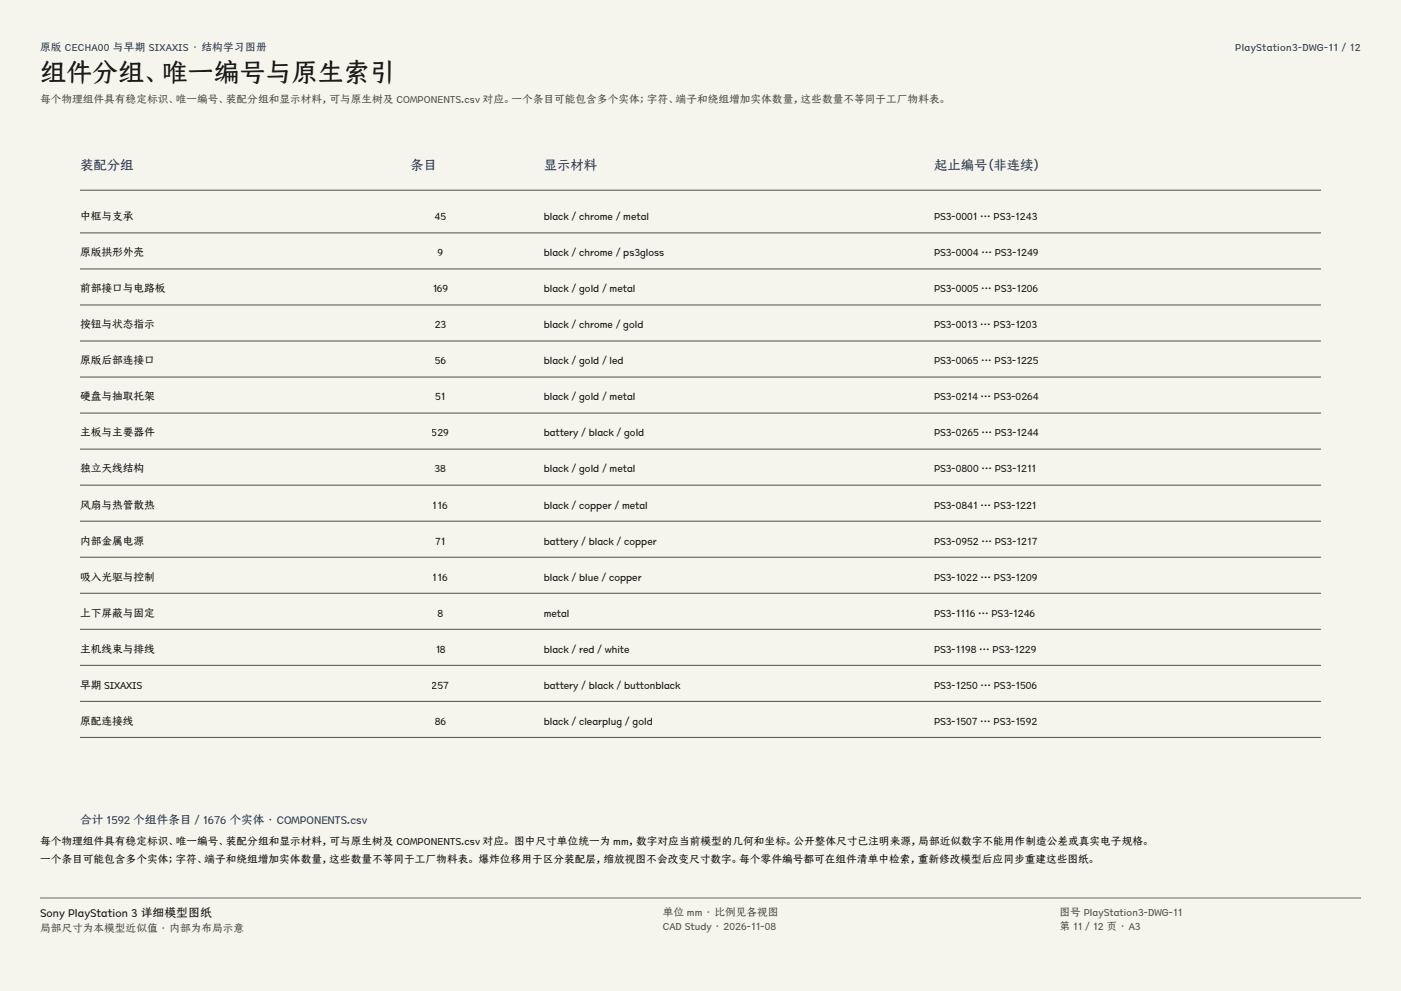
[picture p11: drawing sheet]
<svg xmlns="http://www.w3.org/2000/svg" width="420mm" height="297mm" viewBox="0 0 420 297" stroke-linecap="round" stroke-linejoin="round" font-family="sans-serif">
<defs><g id="words">
<text font-size="7.8" fill="#141413" x="12" y="24.7">组件分组、唯一编号与原生索引</text>
<g font-size="4" fill="#1b365d">
<text x="24" y="51">装配分组</text>
<text x="123" y="51">条目</text>
<text x="163" y="51">显示材料</text>
<text x="280" y="51">起止编号（非连续）</text>
</g>
<text font-size="3.5" fill="#1b365d" x="24" y="247">合计 1592 个组件条目 / 1676 个实体 · COMPONENTS.csv</text>
<text font-size="3.5" fill="#141413" x="12" y="274.9">Sony PlayStation 3 详细模型图纸</text>
<g font-size="3.2" fill="#1b365d">
<text x="12" y="15.3">原版 CECHA00 与早期 SIXAXIS · 结构学习图册</text>
<text x="370.3" y="15.3">PlayStation3-DWG-11 / 12</text>
</g>
<g font-size="3.2" fill="#504e49">
<text x="12" y="30.9">每个物理组件具有稳定标识、唯一编号、装配分组和显示材料，可与原生树及 COMPONENTS.csv 对应。一个条目可能包含多个实体；字符、端子和绕组增加实体数量，这些数量不等同于工厂物料表。</text>
<text x="198.7" y="274.5">单位 mm · 比例见各视图</text>
<text x="317.6" y="274.5">图号 PlayStation3-DWG-11</text>
<text x="12" y="279.3">局部尺寸为本模型近似值 · 内部为布局示意</text>
<text x="198.7" y="278.8">CAD Study · 2026-11-08</text>
<text x="317.6" y="278.8">第 11 / 12 页 · A3</text>
</g>
<g font-size="3.2" fill="#141413">
<text x="24" y="66">中框与支承</text>
<text x="130.3" y="66">45</text>
<text x="163" y="66">black / chrome / metal</text>
<text x="280" y="66">PS3-0001 … PS3-1243</text>
<text x="24" y="76.8">原版拱形外壳</text>
<text x="131.2" y="76.8">9</text>
<text x="163" y="76.8">black / chrome / ps3gloss</text>
<text x="280" y="76.8">PS3-0004 … PS3-1249</text>
<text x="24" y="87.6">前部接口与电路板</text>
<text x="129.6" y="87.6">169</text>
<text x="163" y="87.6">black / gold / metal</text>
<text x="280" y="87.6">PS3-0005 … PS3-1206</text>
<text x="24" y="98.4">按钮与状态指示</text>
<text x="130.3" y="98.4">23</text>
<text x="163" y="98.4">black / chrome / gold</text>
<text x="280" y="98.4">PS3-0013 … PS3-1203</text>
<text x="24" y="109.2">原版后部连接口</text>
<text x="130.3" y="109.2">56</text>
<text x="163" y="109.2">black / gold / led</text>
<text x="280" y="109.2">PS3-0065 … PS3-1225</text>
<text x="24" y="120">硬盘与抽取托架</text>
<text x="130.4" y="120">51</text>
<text x="163" y="120">black / gold / metal</text>
<text x="280" y="120">PS3-0214 … PS3-0264</text>
<text x="24" y="130.8">主板与主要器件</text>
<text x="129.4" y="130.8">529</text>
<text x="163" y="130.8">battery / black / gold</text>
<text x="280" y="130.8">PS3-0265 … PS3-1244</text>
<text x="24" y="141.6">独立天线结构</text>
<text x="130.3" y="141.6">38</text>
<text x="163" y="141.6">black / gold / metal</text>
<text x="280" y="141.6">PS3-0800 … PS3-1211</text>
<text x="24" y="152.4">风扇与热管散热</text>
<text x="129.8" y="152.4">116</text>
<text x="163" y="152.4">black / copper / metal</text>
<text x="280" y="152.4">PS3-0841 … PS3-1221</text>
<text x="24" y="163.2">内部金属电源</text>
<text x="130.5" y="163.2">71</text>
<text x="163" y="163.2">battery / black / copper</text>
<text x="280" y="163.2">PS3-0952 … PS3-1217</text>
<text x="24" y="174">吸入光驱与控制</text>
<text x="129.8" y="174">116</text>
<text x="163" y="174">black / blue / copper</text>
<text x="280" y="174">PS3-1022 … PS3-1209</text>
<text x="24" y="184.8">上下屏蔽与固定</text>
<text x="131.1" y="184.8">8</text>
<text x="163" y="184.8">metal</text>
<text x="280" y="184.8">PS3-1116 … PS3-1246</text>
<text x="24" y="195.6">主机线束与排线</text>
<text x="130.4" y="195.6">18</text>
<text x="163" y="195.6">black / red / white</text>
<text x="280" y="195.6">PS3-1198 … PS3-1229</text>
<text x="24" y="206.4">早期 SIXAXIS</text>
<text x="129.4" y="206.4">257</text>
<text x="163" y="206.4">battery / black / buttonblack</text>
<text x="280" y="206.4">PS3-1250 … PS3-1506</text>
<text x="24" y="217.2">原配连接线</text>
<text x="130.3" y="217.2">86</text>
<text x="163" y="217.2">black / clearplug / gold</text>
<text x="280" y="217.2">PS3-1507 … PS3-1592</text>
<text x="12" y="253.3">每个物理组件具有稳定标识、唯一编号、装配分组和显示材料，可与原生树及 COMPONENTS.csv 对应。 图中尺寸单位统一为 mm，数字对应当前模型的几何和坐标。公开整体尺寸已注明来源，局部近似数字不能用作制造公差或真实电子规格。</text>
<text x="12" y="258.6">一个条目可能包含多个实体；字符、端子和绕组增加实体数量，这些数量不等同于工厂物料表。 爆炸位移用于区分装配层，缩放视图不会改变尺寸数字。每个零件编号都可在组件清单中检索，重新修改模型后应同步重建这些图纸。</text>
</g>
</g></defs>
<g fill="#f5f4ed">
<path d="M0 0h420v297h-420z"/>
<path d="M12 12h396v275h-396z"/>
</g>
<g fill="none" stroke="#504e49" stroke-width=".3">
<path d="M24 57h372M24 69.8h372M24 80.6h372M24 91.4h372M24 102.2h372M24 113h372M24 123.8h372M24 134.6h372M24 145.4h372M24 156.2h372M24 167h372M24 177.8h372"/>
<path d="M24 188.6h372M24 199.4h372M24 210.2h372M24 221h372"/>
</g>
<path d="M12 269.3h396zM12 269h396v.3h-396z" fill-rule="evenodd" fill="#504e49"/>
<use href="#words"/>
</svg>
